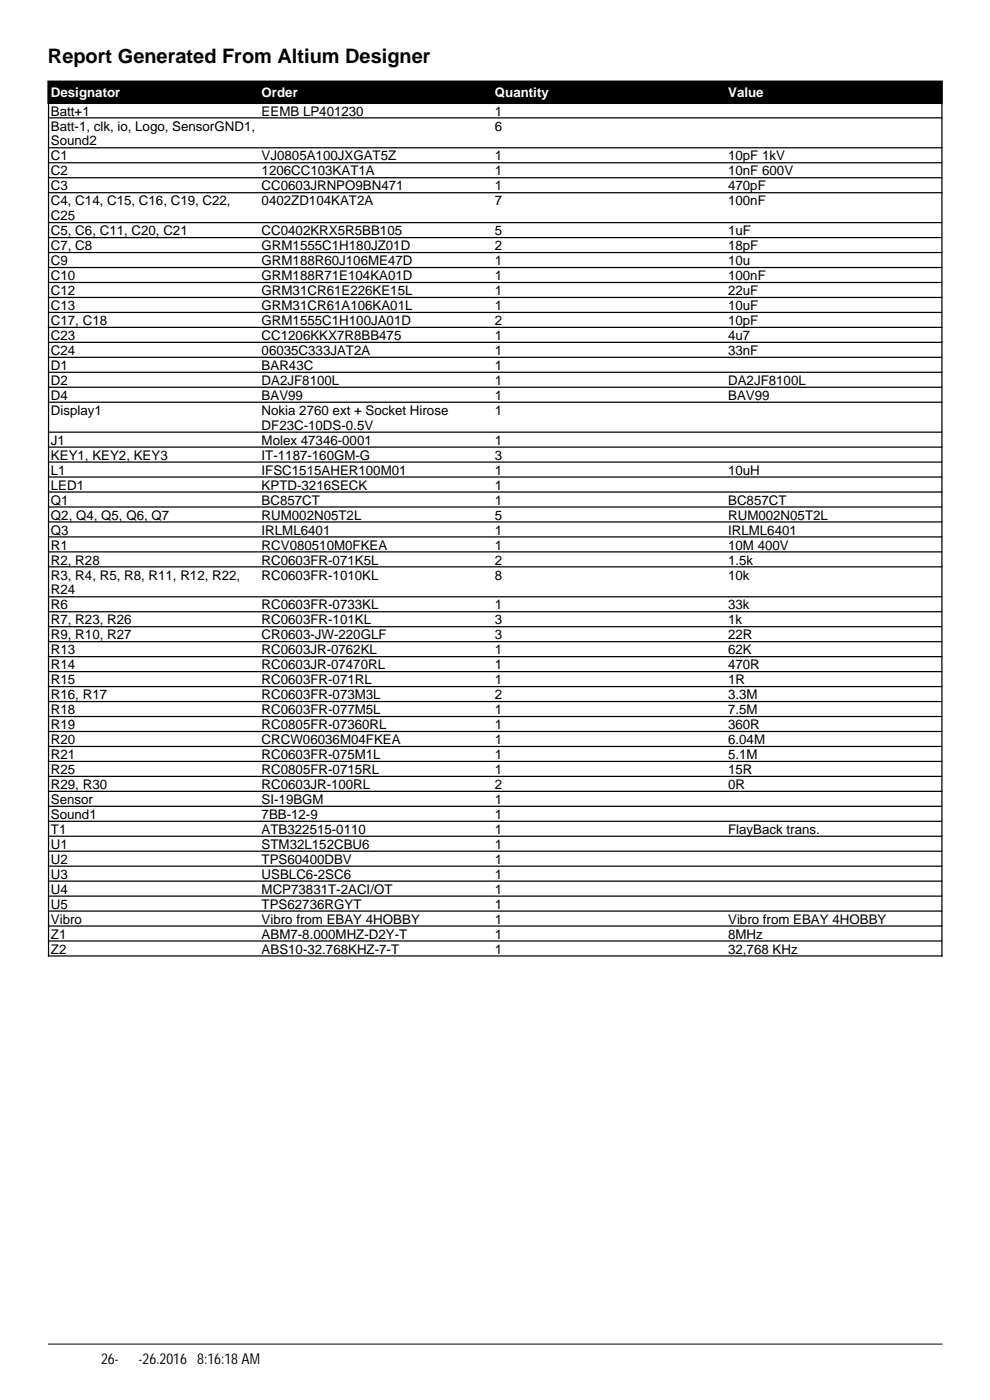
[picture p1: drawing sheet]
<svg xmlns="http://www.w3.org/2000/svg" width="210mm" height="297mm" viewBox="0 0 210 297" stroke-linecap="round" stroke-linejoin="round" font-family="sans-serif">
<defs><g id="words">
<text font-size="4.2" x="10.2" y="13.4">Report Generated From Altium Designer</text>
<text font-size="3.2" x="10.2" y="289.3">вторник 26-янв-26.2016 8:16:18 AM</text>
<g font-size="2.8" fill="#fff">
<text x="10.8" y="20.5">Designator</text>
<text x="55.5" y="20.5">Order</text>
<text x="104.9" y="20.5">Quantity</text>
<text x="154.4" y="20.5">Value</text>
</g>
<g font-size="2.8">
<text x="10.8" y="24.5">Batt+1</text>
<text x="10.8" y="27.7">Batt-1, clk, io, Logo, SensorGND1,</text>
<text x="55.5" y="24.5">EEMB LP401230</text>
<text x="104.9" y="24.5">1</text>
<text x="104.9" y="27.7">6</text>
<text x="10.8" y="30.9">Sound2</text>
<text x="10.8" y="34">C1</text>
<text x="55.5" y="34">VJ0805A100JXGAT5Z</text>
<text x="104.9" y="34">1</text>
<text x="154.4" y="34">10pF 1kV</text>
<text x="10.8" y="37.2">C2</text>
<text x="10.8" y="40.4">C3</text>
<text x="55.5" y="37.2">1206CC103KAT1A</text>
<text x="55.5" y="40.4">CC0603JRNPO9BN471</text>
<text x="104.9" y="37.2">1</text>
<text x="104.9" y="40.4">1</text>
<text x="154.4" y="37.2">10nF 600V</text>
<text x="154.4" y="40.4">470pF</text>
<text x="10.8" y="43.6">C4, C14, C15, C16, C19, C22,</text>
<text x="10.8" y="46.7">C25</text>
<text x="55.5" y="43.6">0402ZD104KAT2A</text>
<text x="104.9" y="43.6">7</text>
<text x="154.4" y="43.6">100nF</text>
<text x="10.8" y="49.9">C5, C6, C11, C20, C21</text>
<text x="10.8" y="53.1">C7, C8</text>
<text x="55.5" y="49.9">CC0402KRX5R5BB105</text>
<text x="55.5" y="53.1">GRM1555C1H180JZ01D</text>
<text x="104.9" y="49.9">5</text>
<text x="104.9" y="53.1">2</text>
<text x="154.4" y="49.9">1uF</text>
<text x="154.4" y="53.1">18pF</text>
<text x="10.8" y="56.3">C9</text>
<text x="10.8" y="59.4">C10</text>
<text x="55.5" y="56.3">GRM188R60J106ME47D</text>
<text x="55.5" y="59.4">GRM188R71E104KA01D</text>
<text x="104.9" y="56.3">1</text>
<text x="104.9" y="59.4">1</text>
<text x="154.4" y="56.3">10u</text>
<text x="154.4" y="59.4">100nF</text>
<text x="10.8" y="62.6">C12</text>
<text x="10.8" y="65.8">C13</text>
<text x="55.5" y="62.6">GRM31CR61E226KE15L</text>
<text x="55.5" y="65.8">GRM31CR61A106KA01L</text>
<text x="104.9" y="62.6">1</text>
<text x="104.9" y="65.8">1</text>
<text x="154.4" y="62.6">22uF</text>
<text x="154.4" y="65.8">10uF</text>
<text x="10.8" y="69">C17, C18</text>
<text x="55.5" y="69">GRM1555C1H100JA01D</text>
<text x="104.9" y="69">2</text>
<text x="154.4" y="69">10pF</text>
<text x="10.8" y="72.1">C23</text>
<text x="10.8" y="75.3">C24</text>
<text x="55.5" y="72.1">CC1206KKX7R8BB475</text>
<text x="55.5" y="75.3">06035C333JAT2A</text>
<text x="104.9" y="72.1">1</text>
<text x="104.9" y="75.3">1</text>
<text x="154.4" y="72.1">4u7</text>
<text x="154.4" y="75.3">33nF</text>
<text x="10.8" y="78.5">D1</text>
<text x="10.8" y="81.7">D2</text>
<text x="55.5" y="78.5">BAR43C</text>
<text x="55.5" y="81.7">DA2JF8100L</text>
<text x="104.9" y="78.5">1</text>
<text x="104.9" y="81.7">1</text>
<text x="154.4" y="81.7">DA2JF8100L</text>
<text x="10.8" y="84.8">D4</text>
<text x="10.8" y="88">Display1</text>
<text x="55.5" y="84.8">BAV99</text>
<text x="55.5" y="88">Nokia 2760 ext + Socket Hirose</text>
<text x="104.9" y="84.8">1</text>
<text x="104.9" y="88">1</text>
<text x="154.4" y="84.8">BAV99</text>
<text x="10.8" y="94.4">J1</text>
<text x="55.5" y="91.2">DF23C-10DS-0.5V</text>
<text x="55.5" y="94.4">Molex 47346-0001</text>
<text x="104.9" y="94.4">1</text>
<text x="10.8" y="97.5">KEY1, KEY2, KEY3</text>
<text x="10.8" y="100.7">L1</text>
<text x="55.5" y="97.5">IT-1187-160GM-G</text>
<text x="55.5" y="100.7">IFSC1515AHER100M01</text>
<text x="104.9" y="97.5">3</text>
<text x="104.9" y="100.7">1</text>
<text x="154.4" y="100.7">10uH</text>
<text x="10.8" y="103.9">LED1</text>
<text x="10.8" y="107.1">Q1</text>
<text x="55.5" y="103.9">KPTD-3216SECK</text>
<text x="55.5" y="107.1">BC857CT</text>
<text x="104.9" y="103.9">1</text>
<text x="104.9" y="107.1">1</text>
<text x="154.4" y="107.1">BC857CT</text>
<text x="10.8" y="110.2">Q2, Q4, Q5, Q6, Q7</text>
<text x="10.8" y="113.4">Q3</text>
<text x="55.5" y="110.2">RUM002N05T2L</text>
<text x="55.5" y="113.4">IRLML6401</text>
<text x="104.9" y="110.2">5</text>
<text x="104.9" y="113.4">1</text>
<text x="154.4" y="110.2">RUM002N05T2L</text>
<text x="154.4" y="113.4">IRLML6401</text>
<text x="10.8" y="116.6">R1</text>
<text x="10.8" y="119.8">R2, R28</text>
<text x="55.5" y="116.6">RCV080510M0FKEA</text>
<text x="55.5" y="119.8">RC0603FR-071K5L</text>
<text x="104.9" y="116.6">1</text>
<text x="104.9" y="119.8">2</text>
<text x="154.4" y="116.6">10M 400V</text>
<text x="154.4" y="119.8">1.5k</text>
<text x="10.8" y="122.9">R3, R4, R5, R8, R11, R12, R22,</text>
<text x="55.5" y="122.9">RC0603FR-1010KL</text>
<text x="104.9" y="122.9">8</text>
<text x="154.4" y="122.9">10k</text>
<text x="10.8" y="126.1">R24</text>
<text x="10.8" y="129.3">R6</text>
<text x="55.5" y="129.3">RC0603FR-0733KL</text>
<text x="104.9" y="129.3">1</text>
<text x="154.4" y="129.3">33k</text>
<text x="10.8" y="132.5">R7, R23, R26</text>
<text x="10.8" y="135.6">R9, R10, R27</text>
<text x="55.5" y="132.5">RC0603FR-101KL</text>
<text x="55.5" y="135.6">CR0603-JW-220GLF</text>
<text x="104.9" y="132.5">3</text>
<text x="104.9" y="135.6">3</text>
<text x="154.4" y="132.5">1k</text>
<text x="154.4" y="135.6">22R</text>
<text x="10.8" y="138.8">R13</text>
<text x="10.8" y="142">R14</text>
<text x="55.5" y="138.8">RC0603JR-0762KL</text>
<text x="55.5" y="142">RC0603JR-07470RL</text>
<text x="104.9" y="138.8">1</text>
<text x="104.9" y="142">1</text>
<text x="154.4" y="138.8">62K</text>
<text x="154.4" y="142">470R</text>
<text x="10.8" y="145.2">R15</text>
<text x="10.8" y="148.3">R16, R17</text>
<text x="55.5" y="145.2">RC0603FR-071RL</text>
<text x="55.5" y="148.3">RC0603FR-073M3L</text>
<text x="104.9" y="145.2">1</text>
<text x="104.9" y="148.3">2</text>
<text x="154.4" y="145.2">1R</text>
<text x="154.4" y="148.3">3.3M</text>
<text x="10.8" y="151.5">R18</text>
<text x="10.8" y="154.7">R19</text>
<text x="55.5" y="151.5">RC0603FR-077M5L</text>
<text x="55.5" y="154.7">RC0805FR-07360RL</text>
<text x="104.9" y="151.5">1</text>
<text x="104.9" y="154.7">1</text>
<text x="154.4" y="151.5">7.5M</text>
<text x="154.4" y="154.7">360R</text>
<text x="10.8" y="157.9">R20</text>
<text x="10.8" y="161">R21</text>
<text x="55.5" y="157.9">CRCW06036M04FKEA</text>
<text x="55.5" y="161">RC0603FR-075M1L</text>
<text x="104.9" y="157.9">1</text>
<text x="104.9" y="161">1</text>
<text x="154.4" y="157.9">6.04M</text>
<text x="154.4" y="161">5.1M</text>
<text x="10.8" y="164.2">R25</text>
<text x="10.8" y="167.4">R29, R30</text>
<text x="55.5" y="164.2">RC0805FR-0715RL</text>
<text x="55.5" y="167.4">RC0603JR-100RL</text>
<text x="104.9" y="164.2">1</text>
<text x="104.9" y="167.4">2</text>
<text x="154.4" y="164.2">15R</text>
<text x="154.4" y="167.4">0R</text>
<text x="10.8" y="170.6">Sensor</text>
<text x="10.8" y="173.7">Sound1</text>
<text x="55.5" y="170.6">SI-19BGM</text>
<text x="55.5" y="173.7">7BB-12-9</text>
<text x="104.9" y="170.6">1</text>
<text x="104.9" y="173.7">1</text>
<text x="10.8" y="176.9">T1</text>
<text x="55.5" y="176.9">ATB322515-0110</text>
<text x="104.9" y="176.9">1</text>
<text x="154.4" y="176.9">FlayBack trans.</text>
<text x="10.8" y="180.1">U1</text>
<text x="10.8" y="183.3">U2</text>
<text x="55.5" y="180.1">STM32L152CBU6</text>
<text x="55.5" y="183.3">TPS60400DBV</text>
<text x="104.9" y="180.1">1</text>
<text x="104.9" y="183.3">1</text>
<text x="10.8" y="186.4">U3</text>
<text x="10.8" y="189.6">U4</text>
<text x="55.5" y="186.4">USBLC6-2SC6</text>
<text x="55.5" y="189.6">MCP73831T-2ACI/OT</text>
<text x="104.9" y="186.4">1</text>
<text x="104.9" y="189.6">1</text>
<text x="10.8" y="192.8">U5</text>
<text x="10.8" y="196">Vibro</text>
<text x="55.5" y="192.8">TPS62736RGYT</text>
<text x="55.5" y="196">Vibro from EBAY 4HOBBY</text>
<text x="104.9" y="192.8">1</text>
<text x="104.9" y="196">1</text>
<text x="154.4" y="196">Vibro from EBAY 4HOBBY</text>
<text x="10.8" y="199.1">Z1</text>
<text x="10.8" y="202.3">Z2</text>
<text x="55.5" y="199.1">ABM7-8.000MHZ-D2Y-T</text>
<text x="55.5" y="202.3">ABS10-32.768KHZ-7-T</text>
<text x="104.9" y="199.1">1</text>
<text x="104.9" y="202.3">1</text>
<text x="154.4" y="199.1">8MHz</text>
<text x="154.4" y="202.3">32,768 KHz</text>
</g>
</g></defs>
<path d="M10.2 17.2h189.6v4.8h-189.6z" fill="#000" stroke="#000" stroke-width=".21"/>
<g fill="none" stroke="#000" stroke-width=".26">
<path d="M10.2 25h189.6M10.2 31.4h189.6M10.2 34.5h189.6M10.2 37.7h189.6M10.3 22v180.9M199.7 22v180.9M10.2 40.9h189.6M10.2 47.2h189.6M10.2 50.4h189.6M10.2 53.6h189.6M10.2 56.8h189.6M10.2 59.9h189.6"/>
<path d="M10.2 63.1h189.6M10.2 66.3h189.6M10.2 69.5h189.6M10.2 72.6h189.6M10.2 75.8h189.6M10.2 79h189.6M10.2 82.2h189.6M10.2 85.3h189.6M10.2 91.7h189.6M10.2 94.9h189.6M10.2 98h189.6M10.2 101.2h189.6"/>
<path d="M10.2 104.4h189.6M10.2 107.6h189.6M10.2 110.7h189.6M10.2 113.9h189.6M10.2 117.1h189.6M10.2 120.3h189.6M10.2 126.6h189.6M10.2 129.8h189.6M10.2 133h189.6M10.2 136.1h189.6M10.2 139.3h189.6M10.2 142.5h189.6"/>
<path d="M10.2 145.7h189.6M10.2 148.8h189.6M10.2 152h189.6M10.2 155.2h189.6M10.2 158.4h189.6M10.2 161.5h189.6M10.2 164.7h189.6M10.2 167.9h189.6M10.2 171.1h189.6M10.2 174.2h189.6M10.2 177.4h189.6M10.2 180.6h189.6"/>
<path d="M10.2 183.8h189.6M10.2 186.9h189.6M10.2 190.1h189.6M10.2 193.3h189.6M10.2 196.5h189.6M10.2 199.6h189.6M10.2 202.8h189.6"/>
</g>
<path d="M10.2 285.1h189.6" fill="none" stroke="#000" stroke-width=".21"/>
<use href="#words"/>
</svg>
